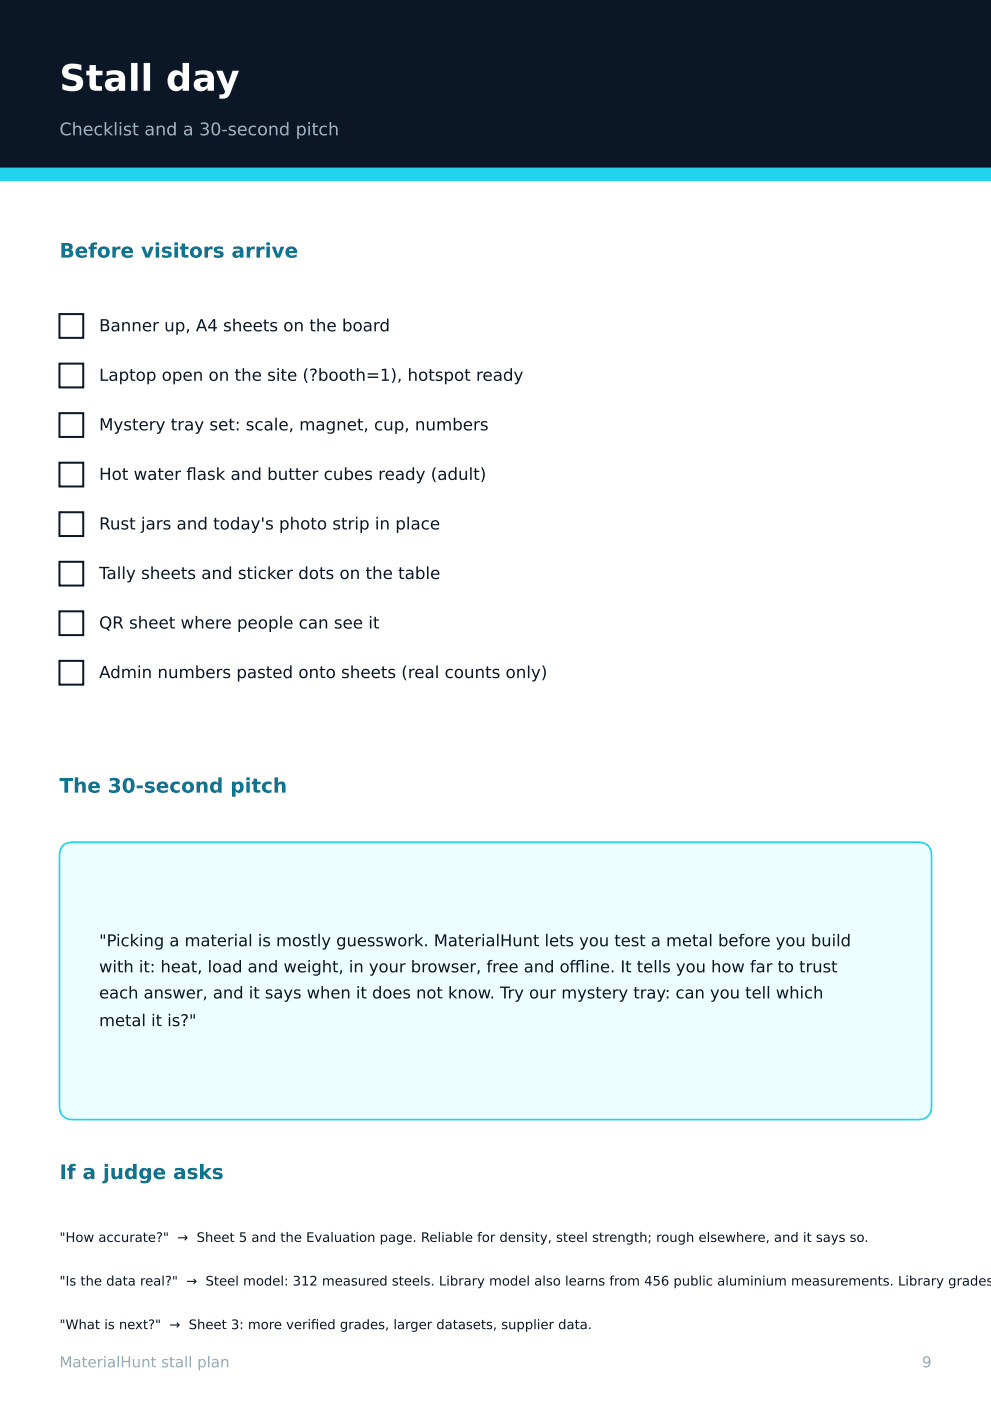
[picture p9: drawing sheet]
<svg xmlns="http://www.w3.org/2000/svg" width="210mm" height="297mm" viewBox="0 0 210 297" stroke-linecap="round" stroke-linejoin="round" font-family="sans-serif">
<defs><g id="words">
<text font-size="7.8" fill="#fff" x="12.6" y="19.2">Stall day</text>
<g font-size="4.2" fill="#0e7490">
<text x="12.6" y="54.6">Before visitors arrive</text>
<text x="12.6" y="168">The 30-second pitch</text>
<text x="12.6" y="249.9">If a judge asks</text>
</g>
<text font-size="3.7" fill="#9fb4cc" x="12.6" y="28.7">Checklist and a 30-second pitch</text>
<g font-size="3.5" fill="#0b1626">
<text x="21" y="70.2">Banner up, A4 sheets on the board</text>
<text x="21" y="80.7">Laptop open on the site (?booth=1), hotspot ready</text>
<text x="21" y="91.2">Mystery tray set: scale, magnet, cup, numbers</text>
<text x="21" y="101.7">Hot water fask and butter cubes ready (adult)</text>
<text x="39.5" y="101.7">l</text>
<text x="21" y="112.2">Rust jars and today's photo strip in place</text>
<text x="21" y="122.7">Tally sheets and sticker dots on the table</text>
<text x="21" y="133.2">QR sheet where people can see it</text>
<text x="21" y="143.7">Admin numbers pasted onto sheets (real counts only)</text>
<text x="21" y="200.5">&quot;Picking a material is mostly guesswork. MaterialHunt lets you test a metal before you build</text>
<text x="21" y="206.1">with it: heat, load and weight, in your browser, free and ofine. It tells you how far to trust</text>
<text x="120.7" y="206.1">f</text>
<text x="120.7" y="206.1">l</text>
<text x="21" y="211.6">each answer, and it says when it does not know. Try our mystery tray: can you tell which</text>
<text x="21" y="217.5">metal it is?&quot;</text>
</g>
<g font-size="3.2" fill="#94a3b8">
<text x="12.6" y="289.8">MaterialHunt stall plan</text>
<text x="195.4" y="289.8">9</text>
</g>
<g font-size="2.8" fill="#0b1626">
<text x="12.6" y="263.2">&quot;How accurate?&quot; → Sheet 5 and the Evaluation page. Reliable for density, steel strength; rough elsewhere, and it says so.</text>
<text x="12.6" y="272.5">&quot;Is the data real?&quot; → Steel model: 312 measured steels. Library model also learns from 456 public aluminium measurements. Library grades</text>
<text x="12.6" y="281.7">&quot;What is next?&quot; → Sheet 3: more verifed grades, larger datasets, supplier data.</text>
<text x="65.9" y="281.7">i</text>
</g>
</g></defs>
<path d="M0 0h210.1v35.7h-210.1z" fill="#0b1626" stroke="#0b1626" stroke-width=".35"/>
<path d="M0 35.7h210.1v2.5h-210.1z" fill="#22d3ee" stroke="#22d3ee" stroke-width=".35"/>
<g fill="#fff" stroke="#0b1626" stroke-width=".42">
<path d="M12.6 66.6h5v5h-5z"/>
<path d="M12.6 77.1h5v5h-5z"/>
<path d="M12.6 87.6h5v5h-5z"/>
<path d="M12.6 98.1h5v5h-5z"/>
<path d="M12.6 108.6h5v5h-5z"/>
<path d="M12.6 119.1h5v5h-5z"/>
<path d="M12.6 129.6h5v5h-5z"/>
<path d="M12.6 140.1h5v5h-5z"/>
</g>
<path d="M13.1 179.5a2.81 2.81 0 0 1 2.4-1h179a2.61 2.61 0 0 1 3 2.9v52.9a2.61 2.61 0 0 1-3 3h-179a2.61 2.61 0 0 1-2.9-3v-52.9l.2-1.4z" fill="#ecfeff" stroke="#22d3ee" stroke-width=".35"/>
<use href="#words"/>
</svg>
